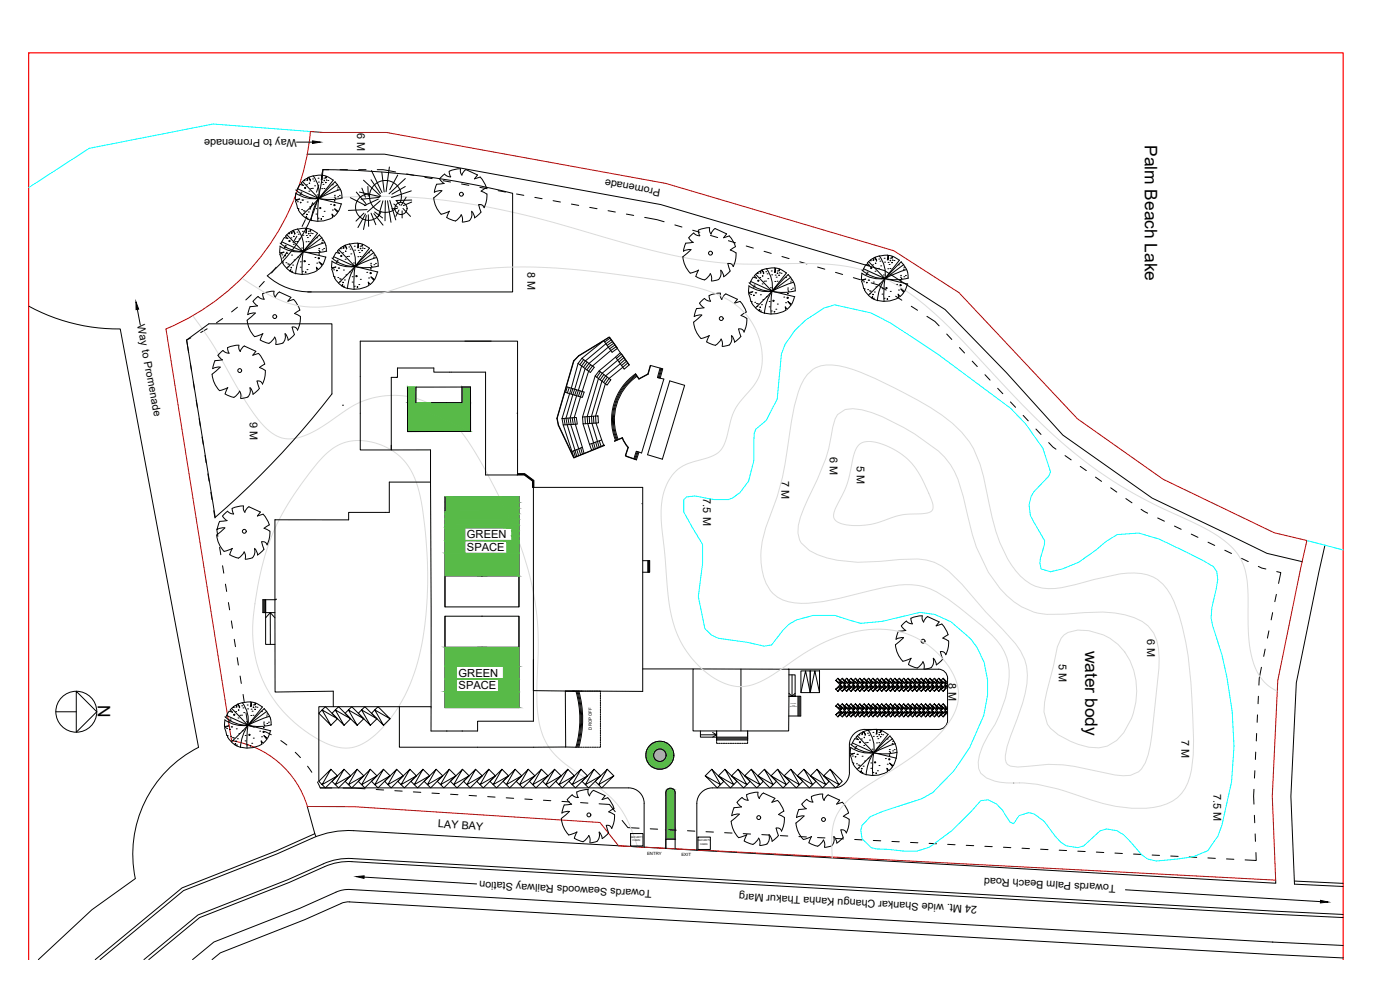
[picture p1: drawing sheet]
<svg xmlns="http://www.w3.org/2000/svg" width="841mm" height="594mm" viewBox="0 0 841 594" stroke-linecap="round" stroke-linejoin="round" font-family="sans-serif">
<defs><g id="words">
<g font-size="10.4">
<text x="688" y="87" transform="rotate(90 688 87)">Palm Beach Lake</text>
<text x="652" y="391" transform="rotate(90 652 391)">water body</text>
<text x="59" y="424" transform="rotate(90 59 424)">N</text>
</g>
<g font-size="6.7">
<text x="281" y="323">GREEN</text>
<text x="281" y="331">SPACE</text>
<text x="276" y="406">GREEN</text>
<text x="276" y="414">SPACE</text>
</g>
<g font-size="6.5">
<text x="178" y="84" transform="rotate(-180 178 84)">Way to Promenade</text>
<text x="214" y="80" transform="rotate(90 214 80)">6 M</text>
<text x="397" y="113" transform="rotate(-170 397 113)">Promenade</text>
<text x="317" y="163" transform="rotate(90 317 163)">8 M</text>
<text x="82" y="195" transform="rotate(80 82 195)">Way to Promenade</text>
<text x="150" y="253" transform="rotate(90 150 253)">9 M</text>
<text x="499" y="275" transform="rotate(90 499 275)">6 M</text>
<text x="515" y="280" transform="rotate(90 515 280)">5 M</text>
<text x="469" y="289" transform="rotate(90 469 289)">7 M</text>
<text x="422" y="299" transform="rotate(90 422 299)">7.5 M</text>
<text x="689" y="384" transform="rotate(90 689 384)">6 M</text>
<text x="636" y="399" transform="rotate(90 636 399)">5 M</text>
<text x="570" y="410" transform="rotate(90 570 410)">8 M</text>
<text x="710" y="444" transform="rotate(90 710 444)">7 M</text>
<text x="729" y="477" transform="rotate(90 729 477)">7.5 M</text>
<text x="263" y="497" transform="rotate(4 263 497)">LAY BAY</text>
<text x="670" y="531" transform="rotate(-177 670 531)">Towards Palm Beach Road</text>
<text x="392" y="535" transform="rotate(-177 392 535)">Towards Seawoods Railway Station</text>
<text x="587" y="544" transform="rotate(-177 587 544)">24 Mt. wide Shankar Changu Kanha Thakur Marg</text>
</g>
<g font-size="2.6">
<text x="356" y="438" transform="rotate(-90 356 438)">DROP OFF</text>
<text x="389" y="513">ENTRY</text>
<text x="409" y="514">EXIT</text>
</g>
<g font-size="1.5">
<text x="379" y="503">SECURITY</text>
<text x="380" y="505">CABIN</text>
<text x="419" y="505">SECURITY</text>
<text x="421" y="508">CABIN</text>
</g>
<g font-size=".7">
<text x="474" y="425">UNLOADING</text>
<text x="475" y="423">LOADING</text>
<text x="476" y="424">AND</text>
</g>
</g></defs>
<!-- layer: 0 -->
<path d="M17 576v-544h790v544" fill="none" stroke="#f00" stroke-width=".72"/>
<g fill="none" stroke="#000" stroke-width=".6">
<path d="M178 85h10M184 93h47l166 30 134 40 37 23 37 38 33 37 54 38 69 33 21 5M191 111l-1 4M194 102a91 91 0 0 1-33 64 38 38 0 0 0 26 9M194 102a472 472 0 0 1 114 14v59h-123M194 102h4M194 102l-1 3M204 102h5M215 102h5M227 102h3l8 1M244 105h5M255 106l5 1"/>
<path d="M266 109h5M277 111h5M280 102l7 3M288 113h5M299 115h5M310 117h5M321 119h5M183 132l-2 4M188 122l-2 4M332 121h5M343 123h5M354 125h5"/>
<path d="M365 127h5M376 129h5M387 131l12 2M405 135l5 1M416 138l4 2M430 137l7 3M172 151l-2 4M178 142l-2 4M427 141l4 2M438 145l4 1M448 148l5 1M459 151l4 1"/>
<path d="M470 154l4 1M480 157l5 2M151 177l-3 3M159 169l-3 3M166 161l-3 3M168 175l7 4M436 177l7 3M491 160l4 2M502 164l4 1M513 167l4 1M523 170l5 1 4 3M538 178l4 2"/>
<path d="M17 184a113 113 0 0 0 55 14l47 251M83 186l1 9M124 198l-3 2M134 191l-4 3M143 185l-4 2M547 184l4 2M557 190l5 3 2 3M112 204l13-9h74v42a509 509 0 0 1-70 74zM114 218l1 5M115 203l-3 1 1 8M147 208l7 3M279 205h32v80"/>
<path d="M295 205h-79v65h19M349 220l-4 14M364 206l-12 11M365 209l-11 9M569 201l3 3M576 209l3 3M584 217l3 3M116 229l1 5M238 227h-3v43M245 233v26h38v-27l-33 1v9M278 232v10h-19M292 224v61h23l5 4v4h66v122h-46"/>
<path d="M292 224h-31v-3h-22v6h-1M344 237l-4 14M346 238l-4 13M352 221l-5 13M402 229l9 2M592 225l3 3M599 233l3 4M118 240l1 5M120 251v5M206 243h.1M311 248h.1M353 254l4 12"/>
<path d="M356 254l3 11M607 241l3 4M615 250l3 3M622 258l3 3M121 263l1 4M123 274l1 4M235 267v3h24v20M355 270l-10 5M363 267v1l-18 7M389 273l9 3M630 266l4 4M640 274l3 2"/>
<path d="M125 285l1 4M127 296v4M259 290v149h28v-6h33v-18h25M259 290h-25v18h-25v4M311 285h4l5 4v126v-19M311 285h4l5 4v4M311 285h4l6 4v4M649 280l4 3M658 287l4 2M667 293l4 3M676 299l4 3M128 307l1 4"/>
<path d="M130 318l1 4M150 304l6 4M386 302v1M685 306l4 2M695 311l4 2M706 316l4 2M132 329l1 4M134 340v4M386 337h4v7h-4M389 337v7M390 337v7M716 321l4 2"/>
<path d="M726 326l4 2M736 331l4 1M746 335l4 2M796 328l-17 82-4 68 3 53 29 1M135 351l1 4M287 346h5M289 346h23v19h-45v-19h23M756 340l4 2M767 357l-1 4M767 343l2 1-1 6M137 362l1 4M139 373l1 4"/>
<path d="M158 360v8M159 360v8M160 360v27h5M162 368l-2 3M165 371l-3-3v19M165 360h-7v8h7M267 365v-67h45v67M267 370v55h45v-55M289 370h23v19h-23M290 370h-23v19h23M557 370l7 4M762 379l-1 4"/>
<path d="M765 368l-1 4M141 384v4M143 395v4M287 389h5M760 390l-1 4M46 415l12 13-12 12zM144 406l1 5M146 417l1 5M200 415v10h59M340 415v34M340 415h9M346 415a61 61 0 0 1 0 34"/>
<path d="M347 415a62 62 0 0 1 0 34M347 415a62 62 0 0 1 0 34h1M348 415a63 63 0 0 1 0 34M349 415h.1M350 415h1M351 415h1M353 415h1M354 415h1M355 415h1M357 415h1M358 415h1M360 415h1v1"/>
<path d="M361 416v1M361 418h.1M361 419v1M386 402h30M445 402v37M474 402h90a6 6 0 0 1 5 6M474 402h-58v37h58v-37M474 405h4v13h-4h7v12h-7M474 416l2 2M476 405v13l2-2M479 418v12M480 418v12"/>
<path d="M481 403h6v13h-6zM481 416l3-13 3 13 3-13 2 13M487 403h5v13h-5zM502 414l1 1 3-2-1-2-3 3 3-2-2 3M503 407l2 4-3-2 3 2 1-1-3-3-1 2M505 414l1 1 3-2-2-2-2 3 3-2-2 3M506 407l2 4-3-2 2 2 2-1-3-3-1 2M507 414l2 1 2-2-1-2-3 3 4-2-2 3M509 407l2 4-4-2 3 2 1-1-2-3-2 2M510 414l1 1 3-2-1-2-3 3 3-2-2 3M511 407l2 4-3-2 3 2 1-1-3-3-1 2M513 414l1 1 3-2-2-2-2 3 3-2-2 3"/>
<path d="M514 407l2 4-3-2 2 2 2-1-3-3-1 2M515 414l2 1 2-2-1-2-3 3 4-2-2 3M517 407l2 4-4-2 3 2 1-1-2-3-2 2M518 414l1 1 3-2-2-2-2 3 3-2-2 3M519 407l2 4-3-2 2 2 2-1-3-3-1 2M520 414l2 1 2-2-1-2-3 3 4-2-2 3M522 407l2 4-4-2 3 2 1-1-2-3-2 2M523 414l1 1 3-2-1-2-3 3 3-2-2 3M524 407l2 4-3-2 3 2 1-1-3-3-1 2M526 414l1 1 3-2-2-2-2 3 3-2-2 3M527 407l2 4-3-2 2 2 2-1-3-3-1 2M528 414l2 1 2-2-1-2-3 3 4-2-2 3"/>
<path d="M530 407l2 4-4-2 3 2 1-1-2-3-2 2M531 414l1 1 3-2-1-2-3 3 3-2-2 3M532 407l2 4-3-2 3 2 1-1-3-3-1 2M534 414l1 1 3-2-2-2-2 3 3-2-2 3M535 407l2 4-3-2 2 2 2-1-3-3-1 2M536 414l2 1 2-2-1-2-3 3 4-2-2 3M538 407l2 4-4-2 3 2 1-1-2-3-2 2M539 414l1 1 3-2-1-2-3 3 3-2-2 3M540 407l2 4-3-2 3 2 1-1-3-3-1 2M542 414l1 1 3-2-2-2-2 3 3-2-2 3M543 407l2 4-3-2 2 2 2-1-3-3-1 2M544 414l2 1 2-2-1-2-3 3 3-2-1 3"/>
<path d="M546 407l1 4-3-2 3 2 1-1-2-3-2 2M547 414l1 1 3-2-2-2-2 3 3-2-2 3M548 407l2 4-3-2 2 2 2-1-3-3-1 2M549 414l2 1 2-2-1-2-3 3 4-2-2 3M551 407l2 4-4-2 3 2 1-1-2-3-2 2M552 414l1 1 3-2-1-2-3 3 3-2-2 3M553 407l2 4-3-2 3 2 1-1-3-3-1 2M555 414l1 1 3-2-2-2-2 3 3-2-2 3M556 407l2 4-3-2 2 2 2-1-3-3-1 2M557 414l2 1 2-2-1-2-3 3 4-2-2 3M559 407l2 4-4-2 3 2 1-1-2-3-2 2M560 414l1 1 3-2-1-2-3 3 3-2-2 3"/>
<path d="M561 407l2 4-3-2 3 2 1-1-3-3-1 2M563 414l1 1 3-2-2-2-2 3 3-2-2 3M564 407l2 4-3-2 2 2 2-1-3-3-1 2M565 414l2 1 2-2-1-2-3 3 4-2-2 3M567 407l2 4-4-2 3 2 1-1-2-3-2 2M569 407v26a6 6 0 0 1-5 5h-44a9 9 0 0 0-10 9v17M756 418v5M758 401l-2 11M33 428h13M148 428l1 8 4 1M159 439l4 2M200 425h-8v44"/>
<path d="M203 432l-10-6 6 10 4-4-8-7-3 3 7 8M211 432l-10-6 6 10 4-4-8-7-4 3 8 8M219 432l-10-6 6 10 4-4-8-7-4 3 8 8M226 432l-9-6 5 10 4-4-7-7-4 3 7 8M234 432l-9-6 5 10 4-4-7-7-4 3 7 8M240 425v24h100M361 420v1M361 422v1M361 423v1M361 425h.1M361 426v1M361 427v1"/>
<path d="M361 429v1M361 430v1M361 432h.1M361 433v1M361 434v1M361 436v1M361 437v1M361 439h.1M361 440v1M421 439v4h28M428 440l3 1h-10M431 439v6"/>
<path d="M449 439v6M502 429l1 2 3-3-1-1-3 2 3-2-2 4M503 423l2 3-3-2 3 3 1-2-3-2-1 1M505 429l1 2 3-3-2-1-2 2 3-2-2 4M506 423l2 3-3-2 2 3 2-2-3-2-1 1M507 429l2 2 2-3-1-1-3 2 4-2-2 4M509 423l2 3-4-2 3 3 1-2-2-2-2 1M510 429l1 2 3-3-1-1-3 2 3-2-2 4M511 423l2 3-3-2 3 3 1-2-3-2-1 1M513 429l1 2 3-3-2-1-2 2 3-2-2 4M514 423l2 3-3-2 2 3 2-2-3-2-1 1M515 429l2 2 2-3-1-1-3 2 4-2-2 4"/>
<path d="M517 423l2 3-4-2 3 3 1-2-2-2-2 1M518 429l1 2 3-3-2-1-2 2 3-2-2 4M519 423l2 3-3-2 2 3 2-2-3-2-1 1M520 429l2 2 2-3-1-1-3 2 4-2-2 4M522 423l2 3-4-2 3 3 1-2-2-2-2 1M523 429l1 2 3-3-1-1-3 2 3-2-2 4M524 423l2 3-3-2 3 3 1-2-3-2-1 1M526 429l1 2 3-3-2-1-2 2 3-2-2 4M527 423l2 3-3-2 2 3 2-2-3-2-1 1M528 429l2 2 2-3-1-1-3 2 4-2-2 4M530 423l2 3-4-2 3 3 1-2-2-2-2 1M531 429l1 2 3-3-1-1-3 2 3-2-2 4"/>
<path d="M532 423l2 3-3-2 3 3 1-2-3-2-1 1M534 429l1 2 3-3-2-1-2 2 3-2-2 4M535 423l2 3-3-2 2 3 2-2-3-2-1 1M536 429l2 2 2-3-1-1-3 2 4-2-2 4M538 423l2 3-4-2 3 3 1-2-2-2-2 1M539 429l1 2 3-3-1-1-3 2 3-2-2 4M540 423l2 3-3-2 3 3 1-2-3-2-1 1M542 429l1 2 3-3-2-1-2 2 3-2-2 4M543 423l2 3-3-2 2 3 2-2-3-2-1 1M544 429l2 2 2-3-1-1-3 2 3-2-1 4M546 423l1 3-3-2 3 3 1-2-2-2-2 1M547 429l1 2 3-3-2-1-2 2 3-2-2 4"/>
<path d="M548 423l2 3-3-2 2 3 2-2-3-2-1 1M549 429l2 2 2-3-1-1-3 2 4-2-2 4M551 423l2 3-4-2 3 3 1-2-2-2-2 1M552 429l1 2 3-3-1-1-3 2 3-2-2 4M553 423l2 3-3-2 3 3 1-2-3-2-1 1M555 429l1 2 3-3-2-1-2 2 3-2-2 4M556 423l2 3-3-2 2 3 2-2-3-2-1 1M557 429l2 2 2-3-1-1-3 2 4-2-2 4M559 423l2 3-4-2 3 3 1-2-2-2-2 1M560 429l1 2 3-3-1-1-3 2 3-2-2 4M561 423l2 3-3-2 3 3 1-2-3-2-1 1M563 429l1 2 3-3-2-1-2 2 3-2-2 4"/>
<path d="M564 423l2 3-3-2 2 3 2-2-3-2-1 1M565 429l2 2 2-3-1-1-3 2 4-2-2 4M567 423l2 3-4-2 3 3 1-2-2-2-2 1M755 429v5M119 449a72 72 0 0 0-38 79l-26 18-32 30M169 445l3 2M177 452l3 3M340 449h6M346 449h1M349 449h1M350 449h1M351 449h1"/>
<path d="M353 449h1M354 449h1M356 449h1M357 449h1M358 449h1M361 448v1h-1M361 441v1M361 443v1M361 444v1M361 446h.1M361 447v1M431 446v1"/>
<path d="M431 443h18M431 444h18M431 441l-3 2M432 447h1M433 447h1M434 447h1M436 447h1M437 447h1M439 447h1M440 447h1M441 447h1M443 447h1"/>
<path d="M444 447h1M446 447h1M447 447h1M449 446v1h-1M754 452v4M755 441v4M185 460l2 4M191 470l1 3M192 473h186a9 9 0 0 1 9 10v26M192 473h7M199 462l-7 7 3 4 8-7-4-4-6 9 10-5M206 473l13 1"/>
<path d="M207 462l-8 7 4 4 8-7-4-4-6 9 10-5M215 462l-8 7 4 4 8-7-4-4-6 9 10-5M222 462l-7 7 4 4 7-7-4-4-5 9 9-5M226 474l4 1M230 462l-7 7 4 4 7-7-4-4-5 9 9-5M237 475h5M238 462l-7 7 4 4 7-7-4-4-5 9 9-5M246 462l-7 7 4 4 7-7-4-4-5 9 9-5M248 476h5M254 462l-7 7 4 4 7-7-4-4-5 9 9-5M259 476l5 1M262 462l-7 7 4 4 7-7-4-4-5 9 9-5"/>
<path d="M270 462l-7 7 4 4 7-7-4-4-5 9 9-5M271 477h4M278 462l-7 7 4 4 7-7-4-4-5 9 9-5M282 478h4M286 462l-8 7 4 4 8-7-4-4-6 9 10-5M293 479h4M294 462l-8 7 4 4 8-7-4-4-6 9 10-5M302 462l-8 7 4 4 7-7-3-4-6 9 9-5M304 479l5 1M309 462l-7 7 4 4 7-7-4-4-5 9 9-5M315 480h5M317 462l-7 7 4 4 7-7-4-4-5 9 9-5"/>
<path d="M325 462l-7 7 4 4 7-7-4-4-5 9 9-5M333 462l-7 7 4 4 7-7-4-4-5 9 9-5M341 462l-7 7 4 4 7-7-4-4-5 9 9-5M349 462l-7 7 4 4 7-7-4-4-5 9 9-5M357 475l6 3M357 462l-7 7 4 4 7-7-4-4-5 9 9-5M365 462l-7 7 3 4 8-7-4-4-5 9 9-5M400 476v34v-6h6M400 476a2.8 2.8 0 0 1 3-3 2.8 2.8 0 0 1 3 3M406 476v34M428 462l7 7-4 4-7-7 4-4 5 9-9-5M435 462l8 7-4 4-7-7 3-4 6 9-9-5"/>
<path d="M443 462l8 7-4 4-8-7 4-4 6 9-10-5M451 462l8 7-4 4-8-7 4-4 6 9-10-5M459 476l7 4M459 462l7 7-3 4-8-7 4-4 5 9-9-5M467 462l7 7-4 4-7-7 4-4 5 9-9-5M475 462l7 7-4 4-7-7 4-4 5 9-9-5M483 462l7 7-4 4-7-7 4-4 5 9-9-5M491 462l7 7-4 4-7-7 4-4 5 9-9-5M497 477l7 4M499 462l7 7-4 4-7-7 4-4 5 9-9-5M510 464a9 9 0 0 1-9 9h-73a9 9 0 0 0-9 10v28M609 470h.1"/>
<path d="M753 474v9M754 463v4M185 484l4 17-23 10-57 22-52 43M326 481h5M338 481l4 1M349 482h4M360 483h6l4 5M374 493l3 4h7M391 498h4M402 498l4 1M413 499h4M424 500h5"/>
<path d="M754 490v4M189 501l1 2M194 519l8-3h8l597 33M194 519l-21 9-54 22-33 26M379 501h7v7h-7zM419 503h8v7h-8zM435 500h5M446 501h5M458 501l4 1M469 502h4M480 503h4M491 503h5"/>
<path d="M502 504h5M513 504l5 1M525 505h4M536 505l4 1M547 506h4M558 507h5M569 507h5M580 508h5M592 508l4 1M603 509h4M614 510h4M625 510h5"/>
<path d="M636 511h5M647 511h5M659 512h4M670 512l4 1M681 513h4M692 514h5M703 514h5M714 515h5M726 515l4 1M737 516h4M754 501v4M754 512l1 5h-7"/>
<path d="M202 536l4-1 4-1 555 32M202 536l-22 10-52 20-12 10M219 527l67 4M676 534l117 8M766 529v2l-554-32a54 54 0 0 0-25 5l-20 9-57 22-50 41M778 529l29 2M205 543l5-1 554 31M205 543l-22 9-51 20-5 4M807 551l-599-33h-7l-5 2-22 10-54 21-31 25M764 573h.1M764 573l43 2M765 566h.1"/>
<path d="M765 566l42 2"/>
<circle cx="46" cy="428" r="12"/>
<circle cx="396" cy="454" r="8"/>
<circle cx="396" cy="454" r="4"/>
</g>
<g fill="#58ba48" stroke="#58ba48" stroke-width=".6">
<path d="M402 474h1z"/>
<path d="M278 232h5z"/>
<path d="M245 233h5z"/>
<path d="M245 242h38v17z"/>
<path d="M310 322l2 3z"/>
<path d="M310 322h2v3z"/>
<path d="M402 474h2zM402 474h2z"/>
<path d="M402 474h2zM401 474h3z"/>
<path d="M401 474h4zM401 474h4z"/>
<path d="M401 474l4 1zM401 474l4 1h-5z"/>
<path d="M400 475h5zM400 475h5h-5z"/>
<path d="M400 475l6 1-1-1zM400 475l6 1h-6z"/>
<path d="M400 476h6zM400 476h6h-6z"/>
<path d="M400 476l6 22v-22zM400 476l6 22h-6zM400 498l6 1zM400 498l6 1z"/>
<path d="M400 499l6 5v-5zM400 499l6 5h-6z"/>
<path d="M278 232l5 10v-10zM278 232l5 10h-5z"/>
<path d="M259 242h24zM250 242h33z"/>
<path d="M245 233l5 9v-9zM245 233l5 9h-5z"/>
<path d="M245 242v17h38zM245 259h38z"/>
<path d="M300 298l12 4v-4zM300 298l12 4h-10z"/>
<path d="M267 298l35 4-2-4zM267 298l35 4h-35z"/>
<path d="M302 302l10 3v-3zM302 302l10 3h-9z"/>
<path d="M267 302l36 3-1-3zM267 302l36 3h-36z"/>
<path d="M267 305l37 2-1-2zM267 305l37 2h-37z"/>
<path d="M303 305l9 4v-4zM303 305l9 4h-7z"/>
<path d="M267 307l38 2-1-2zM267 307l38 2h-38z"/>
<path d="M305 309l7 3v-3zM305 309l7 3h-6z"/>
<path d="M267 309l39 3-1-3zM267 309l39 3h-39z"/>
<path d="M306 312l6 3v-3zM306 312l6 3h-4z"/>
<path d="M267 312l41 3-2-3zM267 312l41 3h-41z"/>
<path d="M267 315l41 2v-2zM267 315l41 2h-41z"/>
<path d="M308 315l4 4v-4zM308 315l4 4h-3z"/>
<path d="M307 317l2 2-1-2zM307 317l2 2h-2z"/>
<path d="M309 319l3 3v-3zM309 319l3 3h-2z"/>
<path d="M307 319l3 3-1-3zM307 319l3 3h-3z"/>
<path d="M267 317l12 8v-8zM267 317l12 8h-12z"/>
<path d="M307 322l4 3-1-3zM307 322l4 3h-4z"/>
<path d="M267 325h45zM267 325h45z"/>
<path d="M304 325h8zM304 325h8h-8z"/>
<path d="M267 325l12 7v-7zM267 325l12 7h-12z"/>
<path d="M304 325l8 7v-7zM304 325l8 7h-8z"/>
<path d="M267 332l45 14v-14zM267 332l45 14h-45z"/>
<path d="M267 389l45 11v-11zM267 389l45 11h-45z"/>
<path d="M267 400l7 8v-8zM267 400l7 8h-7z"/>
<path d="M302 400l10 8v-8zM302 400l10 8h-10z"/>
<path d="M267 408h45zM267 408h45z"/>
<path d="M267 408l7 7v-7zM267 408l7 7h-7z"/>
<path d="M299 408l13 7v-7zM299 408l13 7h-13z"/>
<path d="M267 415l45 10v-10zM267 415l45 10h-45z"/>
<path d="M396 445h2zM395 445h3z"/>
<path d="M395 445l4 1zM394 446h5z"/>
<path d="M394 446h6zM393 446h1h6z"/>
<path d="M393 446l8 1-1-1zM392 447l1-1 8 1z"/>
<path d="M392 447l10 1-1-1zM391 448l1-1 10 1z"/>
<path d="M391 448h12h-1zM391 448h12h-13z"/>
<path d="M390 448l14 1-1-1zM390 448l14 1h-15z"/>
<path d="M389 449l15 1v-1zM389 449l15 1h-15z"/>
<path d="M397 450h7zM397 450h7z"/>
<path d="M389 450h7zM389 450h6z"/>
<path d="M397 450h7zM397 450h7z"/>
<path d="M389 450h6zM389 450h6z"/>
<path d="M398 450h6zM398 450h6z"/>
<path d="M389 450h6zM389 450h6z"/>
<path d="M398 450l6 1zM398 450l6 1z"/>
<path d="M389 450h6zM389 450l5 1z"/>
<path d="M399 451h5zM399 451h5h-5z"/>
<path d="M389 451h5zM389 451h5h-6z"/>
<path d="M399 451h5zM399 451h5z"/>
<path d="M388 451h6zM388 451h5z"/>
<path d="M399 451l6 1zM399 451l6 1z"/>
<path d="M388 451h5zM388 451l5 1z"/>
<path d="M400 452h5zM400 452h5h-5z"/>
<path d="M388 452h5zM388 452h5h-5z"/>
<path d="M400 452l5 1zM400 452l5 1z"/>
<path d="M388 452h5zM388 452l5 1z"/>
<path d="M400 453h5zM400 453h5h-5z"/>
<path d="M388 453h5zM388 453h5h-5z"/>
<path d="M400 453l5 1v-1zM400 453l5 1h-5z"/>
<path d="M388 453l5 1v-1zM388 453l5 1h-5z"/>
<path d="M400 454h5zM400 454h5h-5z"/>
<path d="M388 454h5zM388 454h5h-5z"/>
<path d="M400 454l5 1v-1zM400 454l5 1h-5z"/>
<path d="M388 454l5 1v-1zM388 454l5 1h-5z"/>
<path d="M400 455h5zM400 455h5z"/>
<path d="M388 455h5zM388 455h5z"/>
<path d="M400 455l5 1v-1zM400 455l5 1h-5z"/>
<path d="M388 455l5 1v-1zM388 455l5 1h-5z"/>
<path d="M400 456h5zM400 456h4z"/>
<path d="M388 456h5zM388 456h5z"/>
<path d="M399 456h5zM399 456h5z"/>
<path d="M388 456h6zM388 456h6z"/>
<path d="M399 456l5 1v-1zM399 457v-1l5 1z"/>
<path d="M388 456l6 1v-1zM388 456l6 1h-5z"/>
<path d="M399 457h5zM398 457h6z"/>
<path d="M389 457h6zM389 457h6z"/>
<path d="M398 457h6zM398 457h6z"/>
<path d="M389 457h6zM389 457h6z"/>
<path d="M398 457h6zM397 457h7z"/>
<path d="M389 457h6zM389 457h6z"/>
<path d="M397 457h7zM397 457h7z"/>
<path d="M389 457h7zM389 457h7z"/>
<path d="M389 457l15 1v-1zM389 457l15 1h-15z"/>
<path d="M389 458l14 1 1-1zM389 458l14 1h-13z"/>
<path d="M390 459l12 1 1-1zM390 459l12 1h-11z"/>
<path d="M391 460l10 1 1-1zM391 460l10 1h-9z"/>
<path d="M392 461h8h1zM392 461h8h-7z"/>
<path d="M393 461l6 1 1-1zM393 461l6 1z"/>
<path d="M394 462h5zM394 462h4z"/>
<path d="M395 462h3zM395 462h2z"/>
</g>
<path d="M194 80l-66-6-74 15-37 24M478 198l6-6 11-7 6-2 22 5 12 6 28 18 44 33 9 10 11 14 4 14-1 3-9 9a16 16 0 0 0 0 19l7 11-1 2-2 8v3v4l6 1a60 60 0 0 0 33-18l7-4 13-1 12 4 18 8 15 8 2 3 1 5-4 17v6l1 5a210 210 0 0 1 11 94l-6 26-2 6-6 9-9 4-22 2-6-1-3-3-7-8a15 15 0 0 0-18-6l-10 9a14 14 0 0 1-17-6l-7-9-6-4-3-1-6 2-3 5-2-1-5-8-3-3-5-3-5 1-17 18-14 10-7 2-25-1-3-1-5-5-1-5 1-3 5-5 8-4 23-7 6-4 13-13 9-14 9-19a49 49 0 0 0-8-46l-12-10-10-5-8-1-23 5-13 1-7-2a39 39 0 0 0-36 3l-3 3-7 9-5 1-10-2-17-3-4-1-5-4-4-20 3-19v-12l-11-20v-7l2-2h4l12 2a18 18 0 0 0 21-11l3-12v-17l1-2 6-6 7-12 2-27 3-6zM785 325l22 5" fill="none" stroke="#0ff" stroke-width=".6"/>
<path d="M188 85h4l-4 1zM82 181l1 5h-1zM214 527l5-1v2zM793 541l5 1h-5z" fill="#000" stroke="#000" stroke-width=".6"/>
<path d="M176 120a428 428 0 0 1 96 1 550 550 0 0 1 93 22 299 299 0 0 0 88 16h6a242 242 0 0 1 50 1 105 105 0 0 1 53 29 1081 1081 0 0 1 52 54 280 280 0 0 0 102 70 67 67 0 0 1 28 20l2 5a57 57 0 0 1 4 25 96 96 0 0 0 3 36l3 6a25 25 0 0 0 11 10M146 167a90 90 0 0 0 31 16 78 78 0 0 0 41-3l10-3a242 242 0 0 1 67-16 375 375 0 0 1 87 5 199 199 0 0 1 48 10 41 41 0 0 1 26 49 55 55 0 0 1-12 17 41 41 0 0 0-7 19 16 16 0 0 1-13 14 31 31 0 0 0-20 10 41 41 0 0 0-7 31l4 34a76 76 0 0 0 10 39 49 49 0 0 0 31 23 34 34 0 0 0 23-7l6-4a103 103 0 0 1 49-23 50 50 0 0 1 55 35 32 32 0 0 1-11 28 201 201 0 0 1-42 30 45 45 0 0 0-20 21l-1 1a60 60 0 0 0-1 22M116 190a301 301 0 0 1 28 45 73 73 0 0 0 21 26 20 20 0 0 0 19 0l8-4 10-6a50 50 0 0 1 62-5l6 5a140 140 0 0 1 25 39 211 211 0 0 1 28 87v12v21a70 70 0 0 0 5 35 52 52 0 0 0 19 20l7 4a57 57 0 0 1 28 36l1 4M485 225a18 18 0 0 1 19-5 139 139 0 0 1 39 16 103 103 0 0 1 39 29 90 90 0 0 1 12 37 85 85 0 0 0 19 44 25 25 0 0 0 25 7l19-5a60 60 0 0 1 32-3 25 25 0 0 1 16 16 169 169 0 0 1 11 57v8a147 147 0 0 1-1 40 24 24 0 0 1-22 19 92 92 0 0 1-46-7 99 99 0 0 0-42-8 23 23 0 0 1-16-6 18 18 0 0 1 2-17l3-5a65 65 0 0 0 12-43 39 39 0 0 0-16-23 176 176 0 0 0-31-22 44 44 0 0 0-27-1l-9 2a146 146 0 0 1-42 7 22 22 0 0 1-23-20 49 49 0 0 1 2-25 187 187 0 0 0 14-57 97 97 0 0 1 9-32zM503 249l5-3a37 37 0 0 1 22 4 133 133 0 0 1 37 25 51 51 0 0 1 12 23 144 144 0 0 0 15 46 48 48 0 0 0 30 24l5 1h11a100 100 0 0 1 36 0 23 23 0 0 1 19 16l1 10-2 29a108 108 0 0 1-6 34 12 12 0 0 1-13 8h-5l-12-3a92 92 0 0 0-41-3l-6 1-4-1a5 5 0 0 1-3-6l3-12a105 105 0 0 0 10-37 29 29 0 0 0-7-18l-18-19-14-17a36 36 0 0 0-37-15l-12 1a71 71 0 0 1-43-6 13 13 0 0 1-6-15 115 115 0 0 1 11-28 97 97 0 0 0 9-31l2-5zM194 275a30 30 0 0 1 37-7 38 38 0 0 1 21 30 238 238 0 0 1-1 100 81 81 0 0 1-32 48 25 25 0 0 1-27-1 74 74 0 0 1-39-82 146 146 0 0 1 35-81zM516 267a13 13 0 0 1 14 0 42 42 0 0 1 27 26 22 22 0 0 1 4 12 5 5 0 0 1-6 4h-5a53 53 0 0 0-23 5 35 35 0 0 1-24-1l-2-2a9 9 0 0 1 2-8 76 76 0 0 0 10-29zM639 381l3-1a32 32 0 0 1 40 29 42 42 0 0 1-11 36 22 22 0 0 1-23 2 35 35 0 0 1-19-12l-2-7 1-6 7-33 3-6z" fill="none" stroke="#dbdbdb" stroke-width=".6"/>
<path d="M186 79l8 1h38l168 30 137 41 39 25 71 76 52 36 66 32 20 5-17 84-4 69 2 51-394-21-12-14-147-9-28-1a57 57 0 0 0-46-39l-39-247a142 142 0 0 0 86-119z" fill="none" stroke="#b80000" stroke-width=".6"/>
<!-- layer: plan line -->
<path d="M209 312h-44v104l35-1M166 360h.1M165 360h.1" fill="none" stroke="#000" stroke-width=".6"/>
<!-- layer: l1 -->
<g fill="none" stroke="#000" stroke-width=".6">
<path d="M347 218l-9 33M350 215l-3 3M351 216l-3 3M352 217l-3 3M353 218l-3 3M354 218l-2 3M355 219l-2 3M362 205l-14 9-3 3-10 34 1 4 9 20M363 205l3-2 12 16M363 205l-13 10 7 6-2 3-8-6M363 205l5 7 3-3M366 203l-18 11-3 3-10 34v4l10 20"/>
<path d="M366 203l5 6M366 203l-3 2M367 204l-3 2M368 205l-3 3M369 206l-4 3M369 207l-3 3M370 208l-14 12-2 3-9 28 1 4 4 14-6 2M373 212l-13 11M373 213l-3 2M373 213l5 6-3 3-5-7M374 214l-12 10-2 3-7 23v4M375 215l-3 2"/>
<path d="M376 216l-12 10-2 3-7 21 1 4M376 217l-3 3M377 218l-11 9-2 4-6 19v4l3 10-7 3M391 220l-2 5-5 3-2-3M340 236l10 3 1-3-10-4-1 4M342 233l-1 3M344 233l-1 4M345 234l-1 3M346 234l-1 3M347 234l-1 4M349 235l-2 3M358 226l-8 24"/>
<path d="M360 223l7 5-2 3-7-5zM361 223l-3 4M363 225l-2 3M365 227l-2 3M382 225a33 33 0 0 0-12 39M382 226a32 32 0 0 0-11 38M383 226a32 32 0 0 0-12 38M397 221l-2 6 4 1-14 44-3-1-1 5M397 227l1-5-7-3-2 6-5 2-2-2a34 34 0 0 0-12 40M397 221l-2 6M398 221l-2 6M402 229l-13 44"/>
<path d="M411 231l-13 45M338 251h8l1 4h-9M338 251v4M338 255l7 20M339 251v4M340 251l6 23M341 251l1 4M342 251l1 4M343 255l6 18M344 251v4M350 250h9l1 4-10 1zM350 255l4 12"/>
<path d="M351 250l1 5M354 250v4M357 250v4M345 271l1 3M346 270l2 4M349 269l1 4M350 269l1 4M355 266l2 4M357 266l1 4M358 266l1 3M359 265l1 4M360 265l1 3"/>
<path d="M361 264l2 3-8 3-1-3M369 265l5-2 3 6-1 5 6 2M374 263l3 6-1 5 6 2 2-4M383 271l-2 5M383 271l-1 5"/>
</g>
<!-- layer: 0 -->
<g fill="#7aafdf" stroke="#7aafdf" stroke-width=".6">
<path d="M396 450h1zM395 450h2z"/>
<path d="M395 450h3zM395 450h3z"/>
<path d="M395 450l4 1zM394 451h5z"/>
<path d="M394 451h5zM394 451h5z"/>
<path d="M394 451l6 1-1-1zM394 451l6 1h-7z"/>
<path d="M393 452h7zM393 452h7h-7z"/>
<path d="M393 452l7 1v-1zM393 452l7 1h-7z"/>
<path d="M393 453l7 1v-1zM393 453l7 1h-7z"/>
<path d="M393 454h7zM393 454h7h-7z"/>
<path d="M393 454l7 1v-1zM393 454l7 1h-7z"/>
<path d="M393 455l7 1v-1zM393 455l7 1h-7z"/>
<path d="M393 456h6h1zM393 456h6h-5z"/>
<path d="M394 456l5 1v-1zM394 456l5 1h-5z"/>
<path d="M394 457h5zM394 457h4z"/>
<path d="M395 457h3zM395 457h2z"/>
<path d="M395 457h2zM395 457h2z"/>
</g>
<!-- layer: finiture -->
<g fill="none" stroke="#000" stroke-width=".6">
<path d="M177 116a20 20 0 0 0 15 3M178 114a20 20 0 0 0 14 5M178 116l-1 4h3l-3 1M180 117h.1M181 116h.1M181 115h.1M182 109l10 10-13-6M184 111h.1M184 107l-1 1v1v-1l-2 2 1 1h-2l-2 4M184 108h.1M186 115h.1M187 113h.1"/>
<path d="M188 113h.1M188 108h.1M188 106a18 18 0 0 1 4 13M189 109h.1M189 112h.1M191 117h.1M191 107h.1M191 109h.1M192 119l-1 14M192 119h.1M192 119l-10 10M192 119l13 4"/>
<path d="M192 119l-4 7-1 7M193 108h.1M193 113h.1M193 110h.1M194 105l-1 3v-3l-7 1 1 2-2-1v1l-1-1M194 105l2 1v1v-1l4 2M194 111h.1M195 113h.1M195 107h.1M197 108h.1M200 111h.1M200 108l-8 11 11-8"/>
<path d="M201 118h.1M201 117h.1M201 109l3 4 1 3M201 109l-9 10M203 114h.1M203 118h.1M203 112h.1M204 117h.1M205 114l-13 5M205 115v4M206 119l-7 1-7-1M210 119l10 5"/>
<path d="M214 115l6 7M216 115l12 3M217 113l3 5M218 108l11 10M221 112v6M222 117a8 8 0 0 0-8 6 8 8 0 0 0 5 9 8 8 0 0 0 10-5M223 108l6 8M223 102l7 14M227 120l-8 4M228 119l-11 1M229 103l2 12M234 100l-2 15"/>
<path d="M239 105l-5 9M243 112l-8 5M243 107l-9 9M244 118l-3 5M247 115l-12 4M262 111l-1 4h4l-3 3a1.8 1.8 0 0 0-1 3l2 5a3 3 0 0 0 6 2l1-1M264 107l3 3-5 1M277 102v2v1l1-1 2-2M277 101l-5 1a2.3 2.3 0 0 0-2 1 2.3 2.3 0 0 0 1 3h-3a2 2 0 0 0-2-1 2 2 0 0 0-1 2h-1M287 105l-2 2 3-1 1 1 3 6-3 2 3 2M293 117l-1 3-1 5-2-2h-1v1a3 3 0 0 1-1 6l-2 1-2-4M178 121l1 4h1v2l3 4 1-1v1h1v1"/>
<path d="M178 139h.1M179 121h.1M179 137a18 18 0 0 1 3 14M181 126h.1M181 120h.1M182 139h.1M182 120h.1M182 127h.1M182 128h.1M183 127h.1M184 140h.1M184 137v3v-3l2 1v1l1-1 4 2"/>
<path d="M184 137l-8 1 1 2-1-2-1 2v-1l-1 1v1l-1-1M185 121h.1M185 127h.1M185 139h.1M186 124h.1M188 123h.1M190 129h.1M190 125h.1M191 131h.1M194 130h.1M195 127h.1M199 123h.1"/>
<path d="M200 126h.1M203 127l-2-2 2 3-2 2-2-1 1 2a17 17 0 0 1-15 1M205 122l-2 5M219 128l-5 5M220 129l-5 8M220 129l-2 9M221 126h-12M221 129v7M223 128l3 7M225 128l5 7M225 127l5 4M228 121l-7 6"/>
<path d="M230 121l-3 9M231 121v12M233 121l2 13M234 120l4 12M237 123l2 1M239 125h-4M240 126l-2 4M240 122a10 10 0 0 0-8-14 10 10 0 0 0-10 13 10 10 0 0 0 15 5M242 127v4M242 125l5 5M247 121l-5 3M247 120h-9l2 3"/>
<path d="M270 127l-1 1a2.2 2.2 0 0 0 0 3 2.2 2.2 0 0 0 2 1 4 4 0 0 0 6-3l1 2v2M283 127a5 5 0 0 1-1 5 5 5 0 0 1-4 1M426 137v2l1 2 3-4M426 137h-4a2.3 2.3 0 0 0-3 2 2.3 2.3 0 0 0 1 3l-2-1a2 2 0 0 0-2-1 2 2 0 0 0-1 2l-1 1 2 3h-4M168 152l3-1-3 2M168 148a20 20 0 0 0 14 3M168 153l1 4h1v1M168 146a20 20 0 0 0 14 5M168 148v4M169 153h.1M170 158l4 5 1-1-1 1h1h1l-1 1M171 149h.1"/>
<path d="M171 148h.1M171 147h.1M172 158h.1M172 152h.1M172 141l10 10-13-6M173 159h.1M173 140l-1 2 1 1h-2l-2 3M175 143h.1M175 140h.1M175 153h.1M176 159h.1M176 147h.1"/>
<path d="M177 156h.1M177 145h.1M178 145h.1M179 154h.1M179 141h.1M180 144h.1M180 157h.1M181 149h.1M182 141h.1M182 151v14M182 151h.1M182 151l14 3"/>
<path d="M182 151l-3 7-1 7M182 151l-10 10M184 145h.1M184 141h.1M185 143h.1M185 145h.1M185 159h.1M188 140h.1M189 155h.1M190 143h.1M190 158h.1M191 140l-9 11 11-8"/>
<path d="M191 150h.1M191 149h.1M192 141l4 6v4M192 141l-10 10M193 146h.1M194 150h.1M194 144h.1M194 149h.1M195 146l-13 5M196 154l-2 5-2-2 1 3-2 2-1-2v3a17 17 0 0 1-14 1M196 151l-7 1-7-1M199 155a20 20 0 0 0 14 5"/>
<path d="M200 157l-1 4 3-1-3 2 2 4v1l3 4 1 1 1-1-1 1h1M202 158h.1M202 157h.1M203 156h.1M203 150l10 10-13-6M204 149l1 1v-1l-2 2 1 1h-2l-2 3M206 152h.1M206 148l-1 1M206 149h.1M207 147v2l-1-1M207 147l1 2-1-2M207 156h.1"/>
<path d="M208 154h.1M209 154h.1M210 148h.1M210 146a18 18 0 0 1 3 14 19 19 0 0 1-14-3M210 150h.1M211 153h.1M212 158h.1M213 148h.1M213 150h.1M215 149h.1M215 154h.1M215 150h.1"/>
<path d="M215 146v3v-3l-8 1M216 146l2 1-1 1 1-1 4 2M216 152h.1M216 154h.1M216 148h.1M219 149h.1M221 152h.1M222 149l-9 11 12-8M223 159h.1M223 158h.1M223 150l3 3 1 3M223 150l-10 10"/>
<path d="M224 155h.1M225 159h.1M225 153h.1M226 158h.1M226 155l-13 5M227 156v4M227 160l-7 1-7-1M412 146l-1 5 4-1-4 3a1.8 1.8 0 0 0-1 3l3 6a3 3 0 0 0 5 1l2-1-1 1a2.2 2.2 0 0 0-1 3 2.2 2.2 0 0 0 3 1 4 4 0 0 0 6-3l1 3-1 2M437 140l-2 3 3-1M438 142l2 2 2 4-3 2a3 3 0 0 1 3 6l-2 4M522 157l10 10-13-6M523 156l-2 2 1 1h-2l-2 4"/>
<path d="M524 159h.1M524 156h.1M525 155v1l-1-1-1 1v1v-1M526 155l1 1-2-1M528 156h.1M528 154a18 18 0 0 1 4 13M529 157h.1M529 160h.1M531 155h.1M531 157h.1M533 156h.1M533 158h.1"/>
<path d="M534 159h.1M535 155h.1M536 154l-2-1-1 3v-3l-7 1M536 154v1v-1l4 2M537 156h.1M540 159h.1M540 156l-8 11 11-8M541 157l4 6 1 4M541 157l-9 10M155 178l-1 1a2.2 2.2 0 0 0-2 2 2.2 2.2 0 0 0 2 2l1 1h-2a3 3 0 0 0-4 3v2l2-1h2l-3 3a1.8 1.8 0 0 0-1 3l2 6a3 3 0 0 0 6 1l1-1M168 175l-2 2-1 2v-2v-2h-5a2.3 2.3 0 0 0-2 2 2.3 2.3 0 0 0 1 3l-3-1-1-1M173 160h.1"/>
<path d="M175 179l-2 2 3-1 2 3 2 3-3 2 1 1a3 3 0 0 1 2 5l-1 4M180 161h.1M182 163h.1M184 162h.1M200 162h.1M203 167h.1M203 161h.1M204 167h.1M204 169h.1M205 168h.1M206 162h.1M207 168h.1"/>
<path d="M208 165h.1M210 163h.1M212 169h.1M212 166h.1M213 172h.1M213 160l-10 10M213 160v14M213 160h.1M213 160l14 3M213 160l-3 6-1 7M216 171h.1M216 168h.1"/>
<path d="M220 164h.1M221 167h.1M222 171a17 17 0 0 1-15 2v-1h-1M225 168l-3 3-1-2 1 3M227 163l-2 5-2-2 2 3M433 176v2l1 2v-2l2-1M433 176l-5 1a2.3 2.3 0 0 0-2 1 2.3 2.3 0 0 0 1 3l-2-1a2 2 0 0 0-2 0 2 2 0 0 0-2 1l-1 1 3 3h-1a3 3 0 0 0-5 3v2l5-1-4 4a1.8 1.8 0 0 0-1 2l2 6a3 3 0 0 0 6 1h1M433 163a5 5 0 0 1-1 4 5 5 0 0 1-5 2M441 160l-3-2h-1l1 2a3 3 0 0 1-1 5l-2 1-2-4M443 180l-2 2 4-1 2 3 1 3M450 176l2-1-2 1 1 5h1l-1 1M450 172a20 20 0 0 0 14 3"/>
<path d="M450 170a20 20 0 0 0 14 5M450 172v4M451 177h.1M452 172h.1M453 166l-3 4M453 172h.1M453 171h.1M454 176h.1M454 165l10 10-13-6M455 164l-2 2 2 1-3-1M456 167h.1M457 164h.1"/>
<path d="M457 177h.1M457 163v1l-1-1-1 1M458 171h.1M458 180h.1M459 169h.1M460 169h.1M460 163h.1M460 161a18 18 0 0 1 4 14M460 178h.1M461 164h.1M461 167h.1M463 173h.1"/>
<path d="M463 163h.1M464 165h.1M464 175l-1 14M464 175h.1M464 175l13 3M464 175l-3 6-2 7M464 175l-10 10M465 164h.1M465 169h.1M466 165h.1M466 166h.1M467 169h.1"/>
<path d="M467 163h.1M468 162v1l1-1 3 2M468 161h-2v3l-1-3-7 1 1 2-1-2h-1M469 164h.1M471 178h.1M472 167h.1M472 164l-8 11 11-8M473 174h.1M473 173h.1M473 165l4 5M474 165l-10 10M475 169h.1"/>
<path d="M475 174h.1M475 168h.1M476 173h.1M477 170l-13 5M477 171l1 4M477 178l-1 5-3-2 2 2-2 3-1-2v2a17 17 0 0 1-15 1h-1v-1v1M478 175l-7 1-7-1M517 168h3l-2 1 1 4h1l-1 1M518 164a20 20 0 0 0 14 3M518 162a20 20 0 0 0 14 5M518 164v4M519 169h.1"/>
<path d="M519 174l4 4v1l1-1v1l1 1v-1v1a17 17 0 0 0 15-1v-2l1 1M520 165h.1M521 165h.1M521 164h.1M521 174h.1M522 168h.1M522 175h.1M523 176h.1M523 175h.1M525 169h.1M525 175h.1M526 163h.1"/>
<path d="M526 172h.1M527 161h.1M528 161h.1M528 171h.1M530 177h.1M530 173h.1M531 165h.1M531 179h.1M532 167h.1M532 167l13 4M532 167l-10 10M532 167l-1 14"/>
<path d="M532 167l-4 7-1 7M533 161h.1M534 178h.1M535 161h.1M535 175h.1M539 171h.1M540 174h.1M541 167h.1M541 165h.1M543 162h.1M543 166h.1M543 161h.1"/>
<path d="M543 175l-2-1 2 2-2 2M544 165h.1M545 162l-13 5M545 171l-2 4M546 167l-7 1-7-1M179 198l-2-2h-2l1 2a3 3 0 0 1-1 5l-2 1-2-4M444 198v1a3 3 0 0 1-1 5l-2 2-2-4M445 190h1a3 3 0 0 1 2 5l-1 4-1-1h-2M448 187l-3 2M452 182l4 4M453 182h.1M454 182h.1"/>
<path d="M455 184h.1M455 183h.1M457 183h.1M462 184h.1M462 181h.1M463 187h.1M466 186h.1M467 183h.1M472 182h.1M144 208v2v1l1-2 2-1M144 207l-5 1a2.3 2.3 0 0 0-2 1 2.3 2.3 0 0 0 1 3h-3a2 2 0 0 0-2-1 2 2 0 0 0-1 2h-1l3 3h-2a3 3 0 0 0-4 3v2h4M154 211l-2 2 3-1"/>
<path d="M155 212l2 3 2 4-3 2a3 3 0 0 1 3 5l-1 5-2-2h-2l1 1a3 3 0 0 1-1 5l-2 2-2-4M158 200l-1 1a2.2 2.2 0 0 0 0 3 2.2 2.2 0 0 0 2 1 4 4 0 0 0 6-3M165 203l1 1v3M171 201a5 5 0 0 1-1 4 5 5 0 0 1-4 2M425 205l1 1a4 4 0 0 0 7-2l1 2v2M426 202l-2 3M438 207l-4 1M439 202a5 5 0 0 1-1 5M132 221l-3 3a1.8 1.8 0 0 0-1 3l2 5a3 3 0 0 0 5 2l2-1-1 1a2.2 2.2 0 0 0 0 2 2.2 2.2 0 0 0 2 2 4 4 0 0 0 6-3l1 2v2M150 233a5 5 0 0 1-1 5 5 5 0 0 1-4 1M132 313l-1 5 4-1M134 310l2 3h-4"/>
<path d="M135 317l-4 3a1.8 1.8 0 0 0-1 3l3 6a3 3 0 0 0 5 1l2-1-1 1a2.2 2.2 0 0 0-1 3 2.2 2.2 0 0 0 3 1 4 4 0 0 0 6-2v2v2M146 304v2l1 2M146 304h-4a2.3 2.3 0 0 0-3 2 2.3 2.3 0 0 0 1 3l-2-1a2 2 0 0 0-2-1 2 2 0 0 0-2 2v1M150 304l-3 4M156 308l-1 2 3-1h1l3 6-3 2 3 2M162 319v5l-2 3M153 330a5 5 0 0 1-1 5 5 5 0 0 1-5 1M160 327l-2-2h-1v2a3 3 0 0 1-1 5l-1 1-2-4M554 370v2l1 2 1-2 1-2M554 370h-4a2.3 2.3 0 0 0-3 2 2.3 2.3 0 0 0 1 3l-2-1a2 2 0 0 0-2-1 2 2 0 0 0-2 2l-1 1 3 3h-1a3 3 0 0 0-4 3l-1 2 2-1h3l-5 4M564 374l-2 2 4-1 2 2 2 4-4 2 1 1a3 3 0 0 1 3 5l-2 4M538 387l1 4 1 4a3 3 0 0 0 6 1l1-1v1a2.2 2.2 0 0 0-1 3 2.2 2.2 0 0 0 2 1 4 4 0 0 0 6-2"/>
<path d="M554 397l1 2v3M561 396a5 5 0 0 1-1 4 5 5 0 0 1-5 2M561 395l2 4M568 393l-2-2h-1v2a3 3 0 0 1-1 5l-2 1M135 432a20 20 0 0 0 14 4M135 431a20 20 0 0 0 14 5M135 433v3h2l-2 1 1 5h1v1l1 2 3 2h1h-1l1 1v-1v1M136 438h.1M138 433h.1M138 432h.1M139 437h.1M139 426l10 10-13-6"/>
<path d="M140 425h1h-1l-2 1 2 2-2-1-2 4M142 424h-2M142 427h.1M142 425h.1M142 438h.1M143 431h.1M144 430h.1M145 430h.1M145 424h.1M145 422a18 18 0 0 1 4 14M146 439h.1M146 425h.1"/>
<path d="M146 428h.1M148 434h.1M148 423h.1M149 426h.1M149 436h.1M149 436l14 3M149 436l-10 10M149 436l-1 13M149 436l-3 6-2 7M150 424h.1M151 430h.1M151 426h.1"/>
<path d="M151 427h.1M152 430h.1M152 423h.1M153 422h-2v2v-2l-8 1 1 2-1-2-1 1M153 422v2l1-2M154 422l4 3M154 425h.1M156 439h.1M157 427h.1M158 425l-9 11 11-9M158 435h.1M158 434h.1"/>
<path d="M159 426l3 5 1 4M159 426l-10 10M160 430h.1M160 435h.1M160 429h.1M161 434h.1M162 430l-13 6M162 439l-1 4-3-1 2 2M163 435l-7 1h-7M518 440v1l-1-1-1 1 1 1-1-1M519 439l1 2-1-2-1 1M521 438a18 18 0 0 1 4 14"/>
<path d="M524 440h.1M527 438v3v-3l2 1M527 438l-8 1M528 440h.1M529 439v1l1-1 3 2M139 442h.1M140 443h.1M140 445h.1M143 444h.1M144 441h.1M147 445h.1M147 442h.1"/>
<path d="M148 448h.1M151 446h.1M152 443h.1M157 443h.1M157 447a17 17 0 0 1-15 1M160 444l-2 2-1-1v2M511 453l2-1-2 2 1 4h1v1M511 449a20 20 0 0 0 14 3M511 447a20 20 0 0 0 14 5M511 449v4M512 454h.1M513 459l4 5"/>
<path d="M513 450h.1M514 449h.1M514 448h.1M514 459h.1M515 453h.1M515 442l10 10-13-6M516 460h.1M516 441l-2 2 2 1h-2l-2 3M517 444h.1M518 441h.1M518 454h.1M519 448h.1"/>
<path d="M519 457h.1M520 446h.1M521 446h.1M521 440h.1M521 455h.1M522 442h.1M522 445h.1M523 458h.1M524 450h.1M525 442h.1M525 452l-1 14M525 452h.1"/>
<path d="M525 452l14 3M525 452l-3 7-2 6M525 452l-10 10M526 441h.1M527 446h.1M527 442h.1M527 444h.1M528 446h.1M528 460h.1M530 441h.1M532 456h.1M533 444h.1"/>
<path d="M533 459h.1M534 441l-9 11 11-8M534 451h.1M534 450h.1M535 442a14 14 0 0 1 2 18l-3-2 2 3-2 2-1-2v3a17 17 0 0 1-15 1v-1h-1l1-1-1 1M535 442l-10 10M536 447h.1M536 451h.1M536 445h.1M537 450h.1M538 447l-13 5M539 452l-7 1-7-1"/>
<path d="M346 476l1 3h-2a2 2 0 0 0-2-1 2 2 0 0 0-1 1l-1 1 2 3-4 1M357 475l-3 3-1-1v-3l-6 2M363 478l-1 2 3-1M365 479l2 3 2 4-3 2a3 3 0 0 1 3 5l-2 5-2-2h-1l1 1a3 3 0 0 1-1 5l-2 2-2-4M455 476v2l1 2 1-2 2-2M455 476h-4a2.3 2.3 0 0 0-2 2 2.3 2.3 0 0 0 0 3l-2-1a2 2 0 0 0-2-1 2 2 0 0 0-1 2l-1 1 2 3M466 480l-2 2 3-1 2 2 2 4-3 2v1a3 3 0 0 1 3 5l-2 4M494 477v2l1 2 1-2 2-2M494 477l-4 1a2.3 2.3 0 0 0-3 1 2.3 2.3 0 0 0 1 3l-2-1a2 2 0 0 0-2 0 2 2 0 0 0-2 1v1l2 3h-1a3 3 0 0 0-4 3v2l4-1-4 3a1.8 1.8 0 0 0-1 3l3 6a3 3 0 0 0 5 1l2-1-1 2a2.2 2.2 0 0 0-1 2 2.2 2.2 0 0 0 3 2 4 4 0 0 0 6-3v2v2M516 461h.1M519 460h.1M523 462h.1"/>
<path d="M524 464h.1M527 463h.1M339 484l-1 4 4-1M342 487l-4 4a1.8 1.8 0 0 0 0 3l2 5a3 3 0 0 0 5 1h2l-1 1a2.2 2.2 0 0 0-1 2 2.2 2.2 0 0 0 3 2 4 4 0 0 0 6-3M360 500a5 5 0 0 1-1 5 5 5 0 0 1-5 1M445 485h-1a3 3 0 0 0-4 3v2l4-1-4 3a1.8 1.8 0 0 0 0 3l2 6a3 3 0 0 0 5 1l2-1-1 1a2.2 2.2 0 0 0-1 3 2.2 2.2 0 0 0 3 1 4 4 0 0 0 6-3l1 3-1 2M470 499l-2-1-2-1 2 5M504 481l-1 2 3-1 1 1 3 5-3 2 3 2M510 492v4l-2 4-2-2-1 1v1a3 3 0 0 1-1 5l-1 1-2-4M354 502v2v2M462 502a5 5 0 0 1-1 4 5 5 0 0 1-5 2M462 501l2 4 4-3"/>
<path d="M501 503a5 5 0 0 1-1 5 5 5 0 0 1-5 1"/>
<circle cx="183" cy="113" r=".4"/>
<circle cx="186" cy="110" r=".1"/>
<circle cx="186" cy="109" r=".1"/>
<circle cx="195" cy="108" r=".2"/>
<circle cx="196" cy="110" r=".1"/>
<circle cx="196" cy="108" r=".1"/>
<circle cx="201" cy="119" r=".1"/>
<circle cx="277" cy="117" r="1.2"/>
<circle cx="181" cy="122" r=".2"/>
<circle cx="184" cy="129" r=".2"/>
<circle cx="192" cy="125" r=".4"/>
<circle cx="193" cy="132" r=".2"/>
<circle cx="201" cy="123" r=".4"/>
<circle cx="201" cy="121" r=".1"/>
<circle cx="241" cy="125" r="4"/>
<circle cx="171" cy="154" r=".2"/>
<circle cx="174" cy="145" r=".4"/>
<circle cx="176" cy="142" r=".1"/>
<circle cx="177" cy="141" r=".1"/>
<circle cx="183" cy="157" r=".4"/>
<circle cx="185" cy="140" r=".2"/>
<circle cx="186" cy="142" r=".1"/>
<circle cx="187" cy="140" r=".1"/>
<circle cx="191" cy="155" r=".4"/>
<circle cx="192" cy="153" r=".1"/>
<circle cx="192" cy="151" r=".1"/>
<circle cx="205" cy="154" r=".4"/>
<circle cx="208" cy="151" r=".1"/>
<circle cx="208" cy="149" r=".1"/>
<circle cx="217" cy="149" r=".2"/>
<circle cx="217" cy="151" r=".1"/>
<circle cx="218" cy="149" r=".1"/>
<circle cx="427" cy="152" r="1.2"/>
<circle cx="526" cy="158" r=".1"/>
<circle cx="526" cy="157" r=".1"/>
<circle cx="535" cy="157" r=".2"/>
<circle cx="536" cy="158" r=".1"/>
<circle cx="536" cy="156" r=".1"/>
<circle cx="175" cy="161" r=".2"/>
<circle cx="184" cy="163" r=".2"/>
<circle cx="202" cy="163" r=".2"/>
<circle cx="206" cy="170" r=".2"/>
<circle cx="214" cy="166" r=".4"/>
<circle cx="215" cy="172" r=".2"/>
<circle cx="223" cy="164" r=".4"/>
<circle cx="223" cy="162" r=".1"/>
<circle cx="223" cy="160" r=".1"/>
<circle cx="453" cy="177" r=".2"/>
<circle cx="455" cy="169" r=".4"/>
<circle cx="458" cy="166" r=".1"/>
<circle cx="459" cy="164" r=".1"/>
<circle cx="467" cy="164" r=".2"/>
<circle cx="468" cy="165" r=".1"/>
<circle cx="468" cy="164" r=".1"/>
<circle cx="473" cy="179" r=".4"/>
<circle cx="473" cy="176" r=".1"/>
<circle cx="474" cy="175" r=".1"/>
<circle cx="521" cy="170" r=".2"/>
<circle cx="523" cy="161" r=".4"/>
<circle cx="524" cy="177" r=".2"/>
<circle cx="532" cy="173" r=".4"/>
<circle cx="533" cy="180" r=".2"/>
<circle cx="541" cy="171" r=".4"/>
<circle cx="541" cy="169" r=".1"/>
<circle cx="542" cy="167" r=".1"/>
<circle cx="165" cy="190" r="1.2"/>
<circle cx="433" cy="191" r="1.2"/>
<circle cx="457" cy="185" r=".2"/>
<circle cx="465" cy="181" r=".4"/>
<circle cx="465" cy="187" r=".2"/>
<circle cx="144" cy="223" r="1.2"/>
<circle cx="147" cy="319" r="1.2"/>
<circle cx="555" cy="385" r="1.2"/>
<circle cx="138" cy="438" r=".2"/>
<circle cx="141" cy="429" r=".4"/>
<circle cx="143" cy="427" r=".1"/>
<circle cx="144" cy="425" r=".1"/>
<circle cx="152" cy="425" r=".2"/>
<circle cx="153" cy="426" r=".1"/>
<circle cx="154" cy="425" r=".1"/>
<circle cx="158" cy="440" r=".4"/>
<circle cx="158" cy="437" r=".1"/>
<circle cx="159" cy="436" r=".1"/>
<circle cx="142" cy="445" r=".2"/>
<circle cx="150" cy="441" r=".4"/>
<circle cx="150" cy="448" r=".2"/>
<circle cx="514" cy="455" r=".2"/>
<circle cx="517" cy="446" r=".4"/>
<circle cx="519" cy="443" r=".1"/>
<circle cx="520" cy="442" r=".1"/>
<circle cx="526" cy="458" r=".4"/>
<circle cx="528" cy="441" r=".2"/>
<circle cx="529" cy="443" r=".1"/>
<circle cx="530" cy="441" r=".1"/>
<circle cx="534" cy="456" r=".4"/>
<circle cx="534" cy="454" r=".1"/>
<circle cx="535" cy="452" r=".1"/>
<circle cx="518" cy="462" r=".2"/>
<circle cx="526" cy="464" r=".2"/>
<circle cx="354" cy="490" r="1.2"/>
<circle cx="456" cy="491" r="1.2"/>
<circle cx="495" cy="492" r="1.2"/>
</g>
<use href="#words"/>
</svg>
